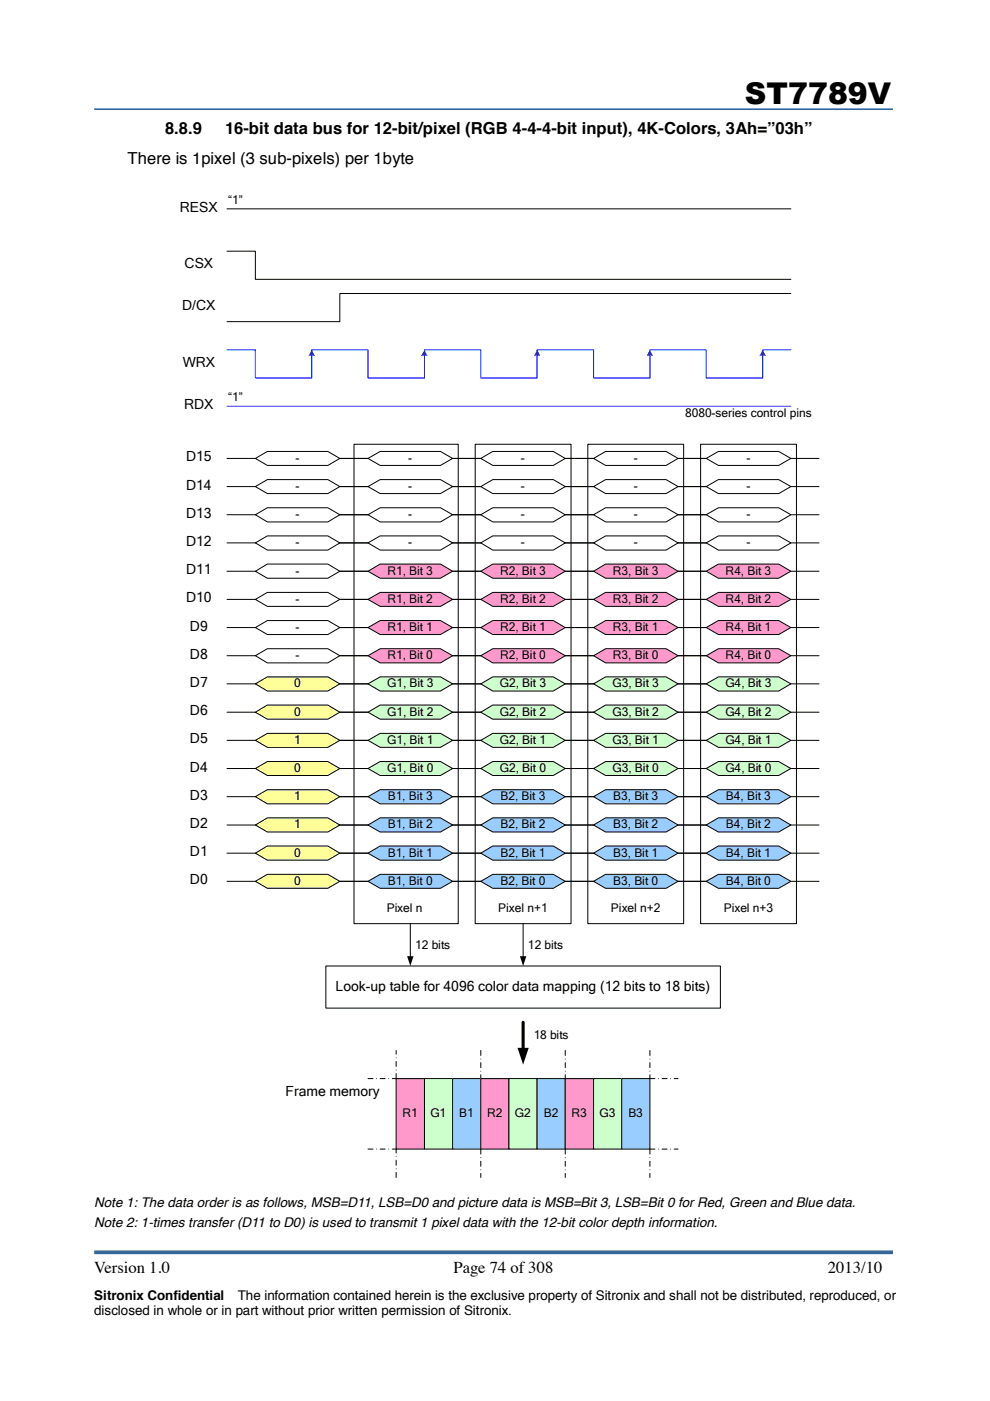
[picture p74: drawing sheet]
<svg xmlns="http://www.w3.org/2000/svg" width="210mm" height="297mm" viewBox="0 0 210 297" stroke-linecap="round" stroke-linejoin="round" font-family="sans-serif">
<defs><g id="words">
<text font-size="6.3" x="157.9" y="22">ST7789V</text>
<g font-size="3.5">
<text x="35" y="28.4">8.8.9</text>
<text x="47.7" y="28.4">16-bit data bus for 12-bit/pixel (RGB 4-4-4-bit input), 4K-Colors, 3Ah=”03h”</text>
<text x="27.1" y="34.8">There is 1pixel (3 sub-pixels) per 1byte</text>
<text x="20" y="270">Version 1.0</text>
<text x="96.1" y="270">Page 74 of 308</text>
<text x="175.5" y="270">2013/10</text>
</g>
<g font-size="3">
<text x="38.1" y="44.9">RESX</text>
<text x="39.1" y="56.9">CSX</text>
<text x="38.7" y="65.8">D/CX</text>
<text x="38.7" y="77.8">WRX</text>
<text x="39" y="86.7">RDX</text>
<text x="39.5" y="97.8">D15</text>
<text x="39.5" y="103.8">D14</text>
<text x="39.5" y="109.8">D13</text>
<text x="39.5" y="115.7">D12</text>
<text x="39.5" y="121.7">D11</text>
<text x="39.5" y="127.7">D10</text>
<text x="40.3" y="133.7">D9</text>
<text x="40.3" y="139.7">D8</text>
<text x="40.3" y="145.6">D7</text>
<text x="40.3" y="151.6">D6</text>
<text x="40.3" y="157.6">D5</text>
<text x="40.3" y="163.6">D4</text>
<text x="40.3" y="169.5">D3</text>
<text x="40.3" y="175.5">D2</text>
<text x="40.3" y="181.5">D1</text>
<text x="40.3" y="187.5">D0</text>
<text x="71.2" y="210.1">Look-up table for 4096 color data mapping (12 bits to 18 bits)</text>
<text x="60.5" y="232.3">Frame memory</text>
</g>
<g font-size="2.8">
<text x="20" y="255.9">Note 1: The data order is as follows, MSB=D11, LSB=D0 and picture data is MSB=Bit 3, LSB=Bit 0 for Red, Green and Blue data.</text>
<text x="20" y="260.2">Note 2: 1-times transfer (D11 to D0) is used to transmit 1 pixel data with the 12-bit color depth information.</text>
<text x="20" y="275.5">Sitronix Confidential</text>
<text x="50.4" y="275.5">The information contained herein is the exclusive property of Sitronix and shall not be distributed, reproduced, or</text>
<text x="20" y="278.8">disclosed in whole or in part without prior written permission of Sitronix.</text>
</g>
<g font-size="2.5">
<text x="48.4" y="43.2">“1”</text>
<text x="48.4" y="85.1">“1”</text>
<text x="145.2" y="88.3">8080-series control pins</text>
<text x="62.7" y="97.9">-</text>
<text x="86.6" y="97.9">-</text>
<text x="110.4" y="97.9">-</text>
<text x="134.4" y="97.9">-</text>
<text x="158.3" y="97.9">-</text>
<text x="62.7" y="103.9">-</text>
<text x="86.6" y="103.9">-</text>
<text x="110.4" y="103.9">-</text>
<text x="134.4" y="103.9">-</text>
<text x="158.3" y="103.9">-</text>
<text x="62.7" y="109.9">-</text>
<text x="86.6" y="109.9">-</text>
<text x="110.4" y="109.9">-</text>
<text x="134.4" y="109.9">-</text>
<text x="158.3" y="109.9">-</text>
<text x="62.7" y="115.9">-</text>
<text x="86.6" y="115.9">-</text>
<text x="110.4" y="115.9">-</text>
<text x="134.4" y="115.9">-</text>
<text x="158.3" y="115.9">-</text>
<text x="62.7" y="121.8">-</text>
<text x="82.2" y="121.8">R1, Bit 3</text>
<text x="106" y="121.8">R2, Bit 3</text>
<text x="130" y="121.8">R3, Bit 3</text>
<text x="153.8" y="121.8">R4, Bit 3</text>
<text x="62.7" y="127.8">-</text>
<text x="82.2" y="127.8">R1, Bit 2</text>
<text x="106" y="127.8">R2, Bit 2</text>
<text x="130" y="127.8">R3, Bit 2</text>
<text x="153.8" y="127.8">R4, Bit 2</text>
<text x="62.7" y="133.8">-</text>
<text x="82.2" y="133.8">R1, Bit 1</text>
<text x="106" y="133.8">R2, Bit 1</text>
<text x="130" y="133.8">R3, Bit 1</text>
<text x="153.8" y="133.8">R4, Bit 1</text>
<text x="62.7" y="139.8">-</text>
<text x="82.2" y="139.8">R1, Bit 0</text>
<text x="106" y="139.8">R2, Bit 0</text>
<text x="130" y="139.8">R3, Bit 0</text>
<text x="153.8" y="139.8">R4, Bit 0</text>
<text x="62.4" y="145.8">0</text>
<text x="82.1" y="145.8">G1, Bit 3</text>
<text x="106" y="145.8">G2, Bit 3</text>
<text x="129.9" y="145.8">G3, Bit 3</text>
<text x="153.8" y="145.8">G4, Bit 3</text>
<text x="62.4" y="151.7">0</text>
<text x="82.1" y="151.7">G1, Bit 2</text>
<text x="106" y="151.7">G2, Bit 2</text>
<text x="129.9" y="151.7">G3, Bit 2</text>
<text x="153.8" y="151.7">G4, Bit 2</text>
<text x="62.4" y="157.7">1</text>
<text x="82.1" y="157.7">G1, Bit 1</text>
<text x="106" y="157.7">G2, Bit 1</text>
<text x="129.9" y="157.7">G3, Bit 1</text>
<text x="153.8" y="157.7">G4, Bit 1</text>
<text x="62.4" y="163.7">0</text>
<text x="82.1" y="163.7">G1, Bit 0</text>
<text x="106" y="163.7">G2, Bit 0</text>
<text x="129.9" y="163.7">G3, Bit 0</text>
<text x="153.8" y="163.7">G4, Bit 0</text>
<text x="62.4" y="169.7">1</text>
<text x="82.2" y="169.7">B1, Bit 3</text>
<text x="106.1" y="169.7">B2, Bit 3</text>
<text x="130" y="169.7">B3, Bit 3</text>
<text x="153.9" y="169.7">B4, Bit 3</text>
<text x="62.4" y="175.6">1</text>
<text x="82.2" y="175.6">B1, Bit 2</text>
<text x="106.1" y="175.6">B2, Bit 2</text>
<text x="130" y="175.6">B3, Bit 2</text>
<text x="153.9" y="175.6">B4, Bit 2</text>
<text x="62.4" y="181.6">0</text>
<text x="82.2" y="181.6">B1, Bit 1</text>
<text x="106.1" y="181.6">B2, Bit 1</text>
<text x="130" y="181.6">B3, Bit 1</text>
<text x="153.9" y="181.6">B4, Bit 1</text>
<text x="62.4" y="187.6">0</text>
<text x="82.2" y="187.6">B1, Bit 0</text>
<text x="106.1" y="187.6">B2, Bit 0</text>
<text x="130" y="187.6">B3, Bit 0</text>
<text x="153.9" y="187.6">B4, Bit 0</text>
<text x="82" y="193.5">Pixel n</text>
<text x="105.6" y="193.5">Pixel n+1</text>
<text x="129.5" y="193.5">Pixel n+2</text>
<text x="153.5" y="193.5">Pixel n+3</text>
<text x="88.1" y="201.2">12 bits</text>
<text x="111.9" y="201.2">12 bits</text>
<text x="113.2" y="220.3">18 bits</text>
<text x="85.3" y="236.9">R1</text>
<text x="91.3" y="236.9">G1</text>
<text x="97.4" y="236.9">B1</text>
<text x="103.3" y="236.9">R2</text>
<text x="109.2" y="236.9">G2</text>
<text x="115.3" y="236.9">B2</text>
<text x="121.2" y="236.9">R3</text>
<text x="127.1" y="236.9">G3</text>
<text x="133.2" y="236.9">B3</text>
</g>
</g></defs>
<path d="M20 265.5h169.3" fill="none" stroke="#346799" stroke-width=".79" stroke-linecap="butt"/>
<path d="M20 23.2h169.3" fill="none" stroke="#346799" stroke-width=".35"/>
<path d="M148.5 94.2h20.4v101.6h-20.4z" fill-rule="evenodd" fill="#fff"/>
<path d="M148.5 94.2h20.4v101.6h-20.4z" fill="none" stroke="#010101" stroke-width=".21"/>
<path d="M124.6 94.2h20.3v101.6h-20.3z" fill-rule="evenodd" fill="#fff"/>
<path d="M124.6 94.2h20.3v101.6h-20.3z" fill="none" stroke="#010101" stroke-width=".21"/>
<path d="M100.8 94.2h20.3v101.6h-20.3z" fill-rule="evenodd" fill="#fff"/>
<path d="M100.8 94.2h20.3v101.6h-20.3z" fill="none" stroke="#010101" stroke-width=".21"/>
<path d="M75.1 94.2h22.1v101.6h-22.1z" fill-rule="evenodd" fill="#fff"/>
<path d="M75.1 94.2h22.1v101.6h-22.1z" fill="none" stroke="#010101" stroke-width=".21"/>
<path d="M54.1 97.2l2.6-1.5h12.8l2.6 1.5-2.6 1.5h-12.8z" fill-rule="evenodd" fill="#fff"/>
<path d="M48.1 97.2h6M54.1 97.2l2.6-1.5h12.8l2.6 1.5-2.6 1.5h-12.8zM72.1 97.2h5.9" fill="none" stroke="#010101" stroke-width=".21"/>
<path d="M48.1 74.2h6v5.9h12v-5.9h6M66.1 75.2v4.9M48.1 86.1h119.6" fill="none" stroke="#0101ff" stroke-width=".21"/>
<path d="M66.1 74.2l.7 1.3-.7-.1-.7 .1z" fill-rule="evenodd" fill="#0101ff"/>
<path d="M143.8 74.2h5.9v5.9h12v-5.9h6M161.7 75.2v4.9" fill="none" stroke="#0101ff" stroke-width=".21"/>
<path d="M161.7 74.2l.7 1.3-.7-.1-.7 .1z" fill-rule="evenodd" fill="#0101ff"/>
<path d="M119.8 74.2h6.1v5.9h11.9v-5.9h6M137.8 75.2v4.9" fill="none" stroke="#0101ff" stroke-width=".21"/>
<path d="M137.8 74.2l.7 1.3-.7-.1-.7 .1z" fill-rule="evenodd" fill="#0101ff"/>
<path d="M96 74.2h5.9v5.9h12v-5.9h5.9M113.9 75.2v4.9" fill="none" stroke="#0101ff" stroke-width=".21"/>
<path d="M113.9 74.2l.7 1.3-.7-.1-.7 .1z" fill-rule="evenodd" fill="#0101ff"/>
<path d="M72.1 74.2h5.9v5.9h12v-5.9h6M90 75.2v4.9" fill="none" stroke="#0101ff" stroke-width=".21"/>
<path d="M90 74.2l.7 1.3-.7-.1-.7 .1z" fill-rule="evenodd" fill="#0101ff"/>
<path d="M48.1 53.3h6v5.9h113.6M48.1 44.3h119.6M167.7 62.2h-95.6v6h-24" fill="none" stroke="#010101" stroke-width=".21"/>
<path d="M54.1 103.2l2.6-1.5h12.8l2.6 1.5-2.6 1.4h-12.8z" fill-rule="evenodd" fill="#fff"/>
<path d="M48.1 103.2h6M54.1 103.2l2.6-1.5h12.8l2.6 1.5-2.6 1.4h-12.8zM72.1 103.2h5.9" fill="none" stroke="#010101" stroke-width=".21"/>
<path d="M54.1 109.1l2.6-1.4h12.8l2.6 1.4-2.6 1.6h-12.8z" fill-rule="evenodd" fill="#fff"/>
<path d="M48.1 109.1h6M54.1 109.1l2.6-1.4h12.8l2.6 1.4-2.6 1.6h-12.8zM72.1 109.1h5.9" fill="none" stroke="#010101" stroke-width=".21"/>
<path d="M54.1 115.1l2.6-1.5h12.8l2.6 1.5-2.6 1.5h-12.8z" fill-rule="evenodd" fill="#fff"/>
<path d="M48.1 115.1h6M54.1 115.1l2.6-1.5h12.8l2.6 1.5-2.6 1.5h-12.8zM72.1 115.1h5.9" fill="none" stroke="#010101" stroke-width=".21"/>
<path d="M78 145l2.6-1.5h12.8l2.6 1.5-2.6 1.5h-12.8z" fill-rule="evenodd" fill="#cfc"/>
<path d="M72.1 145h5.9M78 145l2.6-1.5h12.8l2.6 1.5-2.6 1.5h-12.8zM96 145h5.9" fill="none" stroke="#010101" stroke-width=".21"/>
<path d="M54.1 121.1l2.6-1.5h12.8l2.6 1.5-2.6 1.5h-12.8z" fill-rule="evenodd" fill="#fff"/>
<path d="M48.1 121.1h6M54.1 121.1l2.6-1.5h12.8l2.6 1.5-2.6 1.5h-12.8zM72.1 121.1h5.9" fill="none" stroke="#010101" stroke-width=".21"/>
<path d="M78 151l2.6-1.5h12.8l2.6 1.5-2.6 1.5h-12.8z" fill-rule="evenodd" fill="#cfc"/>
<path d="M72.1 151h5.9M78 151l2.6-1.5h12.8l2.6 1.5-2.6 1.5h-12.8zM96 151h5.9" fill="none" stroke="#010101" stroke-width=".21"/>
<path d="M54.1 127.1l2.6-1.5h12.8l2.6 1.5-2.6 1.5h-12.8z" fill-rule="evenodd" fill="#fff"/>
<path d="M48.1 127.1h6M54.1 127.1l2.6-1.5h12.8l2.6 1.5-2.6 1.5h-12.8zM72.1 127.1h5.9" fill="none" stroke="#010101" stroke-width=".21"/>
<path d="M78 157l2.6-1.5h12.8l2.6 1.5-2.6 1.5h-12.8z" fill-rule="evenodd" fill="#cfc"/>
<path d="M72.1 157h5.9M78 157l2.6-1.5h12.8l2.6 1.5-2.6 1.5h-12.8zM96 157h5.9" fill="none" stroke="#010101" stroke-width=".21"/>
<path d="M54.1 133.1l2.6-1.5h12.8l2.6 1.5-2.6 1.4h-12.8z" fill-rule="evenodd" fill="#fff"/>
<path d="M48.1 133.1h6M54.1 133.1l2.6-1.5h12.8l2.6 1.5-2.6 1.4h-12.8zM72.1 133.1h5.9" fill="none" stroke="#010101" stroke-width=".21"/>
<path d="M78 162.9l2.6-1.4h12.8l2.6 1.4-2.6 1.5h-12.8z" fill-rule="evenodd" fill="#cfc"/>
<path d="M72.1 162.9h5.9M78 162.9l2.6-1.4h12.8l2.6 1.4-2.6 1.5h-12.8zM96 162.9h5.9" fill="none" stroke="#010101" stroke-width=".21"/>
<path d="M54.1 139l2.6-1.5h12.8l2.6 1.5-2.6 1.5h-12.8z" fill-rule="evenodd" fill="#fff"/>
<path d="M48.1 139h6M54.1 139l2.6-1.5h12.8l2.6 1.5-2.6 1.5h-12.8zM72.1 139h5.9M87 195.8v7.1" fill="none" stroke="#010101" stroke-width=".21"/>
<path d="M86.3 202.7h1.4l-.7 2.1z" fill="#010101"/>
<path d="M110.9 195.8v7.1" fill="none" stroke="#010101" stroke-width=".21"/>
<path d="M110.2 202.7h1.4l-.7 2.1z" fill="#010101"/>
<path d="M84 228.7h6v14.9h-6z" fill-rule="evenodd" fill="#f9c"/>
<path d="M84 228.7h6v14.9h-6z" fill="none" stroke="#010101" stroke-width=".21"/>
<path d="M90 228.7h6v14.9h-6z" fill-rule="evenodd" fill="#cfc"/>
<path d="M90 228.7h6v14.9h-6z" fill="none" stroke="#010101" stroke-width=".21"/>
<path d="M96 228.7h5.9v14.9h-5.9z" fill-rule="evenodd" fill="#9cf"/>
<path d="M96 228.7h5.9v14.9h-5.9z" fill="none" stroke="#010101" stroke-width=".21"/>
<path d="M78 228.7h6M84 228.7v-6M101.9 222.7v6M119.8 222.7v6M137.8 222.7v6M137.8 228.7h6M78 243.6h6M84 249.6v-6M101.9 243.6v6M119.8 243.6v6M137.8 243.6h6M137.8 243.6v6" fill="none" stroke="#010101" stroke-width=".21" stroke-dasharray="1.1 .8 0 .8"/>
<path d="M101.9 228.7h6v14.9h-6z" fill-rule="evenodd" fill="#f9c"/>
<path d="M101.9 228.7h6v14.9h-6z" fill="none" stroke="#010101" stroke-width=".21"/>
<path d="M107.9 228.7h6v14.9h-6z" fill-rule="evenodd" fill="#cfc"/>
<path d="M107.9 228.7h6v14.9h-6z" fill="none" stroke="#010101" stroke-width=".21"/>
<path d="M113.9 228.7h5.9v14.9h-5.9z" fill-rule="evenodd" fill="#9cf"/>
<path d="M113.9 228.7h5.9v14.9h-5.9z" fill="none" stroke="#010101" stroke-width=".21"/>
<path d="M119.8 228.7h6.1v14.9h-6.1z" fill-rule="evenodd" fill="#f9c"/>
<path d="M119.8 228.7h6.1v14.9h-6.1z" fill="none" stroke="#010101" stroke-width=".21"/>
<path d="M125.9 228.7h5.9v14.9h-5.9z" fill-rule="evenodd" fill="#cfc"/>
<path d="M125.9 228.7h5.9v14.9h-5.9z" fill="none" stroke="#010101" stroke-width=".21"/>
<path d="M131.8 228.7h6v14.9h-6z" fill-rule="evenodd" fill="#9cf"/>
<path d="M131.8 228.7h6v14.9h-6z" fill="none" stroke="#010101" stroke-width=".21"/>
<path d="M110.9 216.7v5.8" fill="none" stroke="#010101" stroke-width=".66"/>
<path d="M109.7 222.2h2.4l-1.2 3.5z" fill="#010101"/>
<path d="M78 121.1l2.6-1.5h12.8l2.6 1.5-2.6 1.5h-12.8z" fill-rule="evenodd" fill="#f9c"/>
<path d="M72.1 121.1h5.9M78 121.1l2.6-1.5h12.8l2.6 1.5-2.6 1.5h-12.8zM96 121.1h5.9" fill="none" stroke="#010101" stroke-width=".21"/>
<path d="M54.1 145l2.6-1.5h12.8l2.6 1.5-2.6 1.5h-12.8z" fill-rule="evenodd" fill="#ff9"/>
<path d="M48.1 145h6M54.1 145l2.6-1.5h12.8l2.6 1.5-2.6 1.5h-12.8zM72.1 145h5.9" fill="none" stroke="#010101" stroke-width=".21"/>
<path d="M78 127.1l2.6-1.5h12.8l2.6 1.5-2.6 1.5h-12.8z" fill-rule="evenodd" fill="#f9c"/>
<path d="M72.1 127.1h5.9M78 127.1l2.6-1.5h12.8l2.6 1.5-2.6 1.5h-12.8zM96 127.1h5.9" fill="none" stroke="#010101" stroke-width=".21"/>
<path d="M54.1 151l2.6-1.5h12.8l2.6 1.5-2.6 1.5h-12.8z" fill-rule="evenodd" fill="#ff9"/>
<path d="M48.1 151h6M54.1 151l2.6-1.5h12.8l2.6 1.5-2.6 1.5h-12.8zM72.1 151h5.9" fill="none" stroke="#010101" stroke-width=".21"/>
<path d="M78 133.1l2.6-1.5h12.8l2.6 1.5-2.6 1.4h-12.8z" fill-rule="evenodd" fill="#f9c"/>
<path d="M72.1 133.1h5.9M78 133.1l2.6-1.5h12.8l2.6 1.5-2.6 1.4h-12.8zM96 133.1h5.9" fill="none" stroke="#010101" stroke-width=".21"/>
<path d="M54.1 157l2.6-1.5h12.8l2.6 1.5-2.6 1.5h-12.8z" fill-rule="evenodd" fill="#ff9"/>
<path d="M48.1 157h6M54.1 157l2.6-1.5h12.8l2.6 1.5-2.6 1.5h-12.8zM72.1 157h5.9" fill="none" stroke="#010101" stroke-width=".21"/>
<path d="M78 139l2.6-1.5h12.8l2.6 1.5-2.6 1.5h-12.8z" fill-rule="evenodd" fill="#f9c"/>
<path d="M72.1 139h5.9M78 139l2.6-1.5h12.8l2.6 1.5-2.6 1.5h-12.8zM96 139h5.9" fill="none" stroke="#010101" stroke-width=".21"/>
<path d="M54.1 162.9l2.6-1.4h12.8l2.6 1.4-2.6 1.5h-12.8z" fill-rule="evenodd" fill="#ff9"/>
<path d="M48.1 162.9h6M54.1 162.9l2.6-1.4h12.8l2.6 1.4-2.6 1.5h-12.8zM72.1 162.9h5.9" fill="none" stroke="#010101" stroke-width=".21"/>
<path d="M54.1 168.9l2.6-1.5h12.8l2.6 1.5-2.6 1.5h-12.8z" fill-rule="evenodd" fill="#ff9"/>
<path d="M48.1 168.9h6M54.1 168.9l2.6-1.5h12.8l2.6 1.5-2.6 1.5h-12.8zM72.1 168.9h5.9" fill="none" stroke="#010101" stroke-width=".21"/>
<path d="M54.1 174.9l2.6-1.5h12.8l2.6 1.5-2.6 1.5h-12.8z" fill-rule="evenodd" fill="#ff9"/>
<path d="M48.1 174.9h6M54.1 174.9l2.6-1.5h12.8l2.6 1.5-2.6 1.5h-12.8zM72.1 174.9h5.9" fill="none" stroke="#010101" stroke-width=".21"/>
<path d="M54.1 180.9l2.6-1.5h12.8l2.6 1.5-2.6 1.5h-12.8z" fill-rule="evenodd" fill="#ff9"/>
<path d="M48.1 180.9h6M54.1 180.9l2.6-1.5h12.8l2.6 1.5-2.6 1.5h-12.8zM72.1 180.9h5.9" fill="none" stroke="#010101" stroke-width=".21"/>
<path d="M54.1 186.9l2.6-1.5h12.8l2.6 1.5-2.6 1.4h-12.8z" fill-rule="evenodd" fill="#ff9"/>
<path d="M48.1 186.9h6M54.1 186.9l2.6-1.5h12.8l2.6 1.5-2.6 1.4h-12.8zM72.1 186.9h5.9" fill="none" stroke="#010101" stroke-width=".21"/>
<path d="M78 97.2l2.6-1.5h12.8l2.6 1.5-2.6 1.5h-12.8z" fill-rule="evenodd" fill="#fff"/>
<path d="M72.1 97.2h5.9M78 97.2l2.6-1.5h12.8l2.6 1.5-2.6 1.5h-12.8zM96 97.2h5.9" fill="none" stroke="#010101" stroke-width=".21"/>
<path d="M78 103.2l2.6-1.5h12.8l2.6 1.5-2.6 1.4h-12.8z" fill-rule="evenodd" fill="#fff"/>
<path d="M72.1 103.2h5.9M78 103.2l2.6-1.5h12.8l2.6 1.5-2.6 1.4h-12.8zM96 103.2h5.9" fill="none" stroke="#010101" stroke-width=".21"/>
<path d="M78 109.1l2.6-1.4h12.8l2.6 1.4-2.6 1.6h-12.8z" fill-rule="evenodd" fill="#fff"/>
<path d="M72.1 109.1h5.9M78 109.1l2.6-1.4h12.8l2.6 1.4-2.6 1.6h-12.8zM96 109.1h5.9" fill="none" stroke="#010101" stroke-width=".21"/>
<path d="M78 115.1l2.6-1.5h12.8l2.6 1.5-2.6 1.5h-12.8z" fill-rule="evenodd" fill="#fff"/>
<path d="M72.1 115.1h5.9M78 115.1l2.6-1.5h12.8l2.6 1.5-2.6 1.5h-12.8zM96 115.1h5.9" fill="none" stroke="#010101" stroke-width=".21"/>
<path d="M78 168.9l2.6-1.5h12.8l2.6 1.5-2.6 1.5h-12.8z" fill-rule="evenodd" fill="#9cf"/>
<path d="M72.1 168.9h5.9M78 168.9l2.6-1.5h12.8l2.6 1.5-2.6 1.5h-12.8zM96 168.9h5.9" fill="none" stroke="#010101" stroke-width=".21"/>
<path d="M78 174.9l2.6-1.5h12.8l2.6 1.5-2.6 1.5h-12.8z" fill-rule="evenodd" fill="#9cf"/>
<path d="M72.1 174.9h5.9M78 174.9l2.6-1.5h12.8l2.6 1.5-2.6 1.5h-12.8zM96 174.9h5.9" fill="none" stroke="#010101" stroke-width=".21"/>
<path d="M78 180.9l2.6-1.5h12.8l2.6 1.5-2.6 1.5h-12.8z" fill-rule="evenodd" fill="#9cf"/>
<path d="M72.1 180.9h5.9M78 180.9l2.6-1.5h12.8l2.6 1.5-2.6 1.5h-12.8zM96 180.9h5.9" fill="none" stroke="#010101" stroke-width=".21"/>
<path d="M78 186.9l2.6-1.5h12.8l2.6 1.5-2.6 1.4h-12.8z" fill-rule="evenodd" fill="#9cf"/>
<path d="M72.1 186.9h5.9M78 186.9l2.6-1.5h12.8l2.6 1.5-2.6 1.4h-12.8zM96 186.9h5.9" fill="none" stroke="#010101" stroke-width=".21"/>
<path d="M101.9 145l2.6-1.5h12.8l2.5 1.5-2.5 1.5h-12.8z" fill-rule="evenodd" fill="#cfc"/>
<path d="M96 145h5.9M101.9 145l2.6-1.5h12.8l2.5 1.5-2.5 1.5h-12.8zM119.8 145h6.1" fill="none" stroke="#010101" stroke-width=".21"/>
<path d="M101.9 151l2.6-1.5h12.8l2.5 1.5-2.5 1.5h-12.8z" fill-rule="evenodd" fill="#cfc"/>
<path d="M96 151h5.9M101.9 151l2.6-1.5h12.8l2.5 1.5-2.5 1.5h-12.8zM119.8 151h6.1" fill="none" stroke="#010101" stroke-width=".21"/>
<path d="M101.9 157l2.6-1.5h12.8l2.5 1.5-2.5 1.5h-12.8z" fill-rule="evenodd" fill="#cfc"/>
<path d="M96 157h5.9M101.9 157l2.6-1.5h12.8l2.5 1.5-2.5 1.5h-12.8zM119.8 157h6.1" fill="none" stroke="#010101" stroke-width=".21"/>
<path d="M101.9 162.9l2.6-1.4h12.8l2.5 1.4-2.5 1.5h-12.8z" fill-rule="evenodd" fill="#cfc"/>
<path d="M96 162.9h5.9M101.9 162.9l2.6-1.4h12.8l2.5 1.4-2.5 1.5h-12.8zM119.8 162.9h6.1" fill="none" stroke="#010101" stroke-width=".21"/>
<path d="M101.9 121.1l2.6-1.5h12.8l2.5 1.5-2.5 1.5h-12.8z" fill-rule="evenodd" fill="#f9c"/>
<path d="M96 121.1h5.9M101.9 121.1l2.6-1.5h12.8l2.5 1.5-2.5 1.5h-12.8zM119.8 121.1h6.1" fill="none" stroke="#010101" stroke-width=".21"/>
<path d="M101.9 127.1l2.6-1.5h12.8l2.5 1.5-2.5 1.5h-12.8z" fill-rule="evenodd" fill="#f9c"/>
<path d="M96 127.1h5.9M101.9 127.1l2.6-1.5h12.8l2.5 1.5-2.5 1.5h-12.8zM119.8 127.1h6.1" fill="none" stroke="#010101" stroke-width=".21"/>
<path d="M101.9 133.1l2.6-1.5h12.8l2.5 1.5-2.5 1.4h-12.8z" fill-rule="evenodd" fill="#f9c"/>
<path d="M96 133.1h5.9M101.9 133.1l2.6-1.5h12.8l2.5 1.5-2.5 1.4h-12.8zM119.8 133.1h6.1" fill="none" stroke="#010101" stroke-width=".21"/>
<path d="M101.9 139l2.6-1.5h12.8l2.5 1.5-2.5 1.5h-12.8z" fill-rule="evenodd" fill="#f9c"/>
<path d="M96 139h5.9M101.9 139l2.6-1.5h12.8l2.5 1.5-2.5 1.5h-12.8zM119.8 139h6.1" fill="none" stroke="#010101" stroke-width=".21"/>
<path d="M101.9 97.2l2.6-1.5h12.8l2.5 1.5-2.5 1.5h-12.8z" fill-rule="evenodd" fill="#fff"/>
<path d="M96 97.2h5.9M101.9 97.2l2.6-1.5h12.8l2.5 1.5-2.5 1.5h-12.8zM119.8 97.2h6.1" fill="none" stroke="#010101" stroke-width=".21"/>
<path d="M101.9 103.2l2.6-1.5h12.8l2.5 1.5-2.5 1.4h-12.8z" fill-rule="evenodd" fill="#fff"/>
<path d="M96 103.2h5.9M101.9 103.2l2.6-1.5h12.8l2.5 1.5-2.5 1.4h-12.8zM119.8 103.2h6.1" fill="none" stroke="#010101" stroke-width=".21"/>
<path d="M101.9 109.1l2.6-1.4h12.8l2.5 1.4-2.5 1.6h-12.8z" fill-rule="evenodd" fill="#fff"/>
<path d="M96 109.1h5.9M101.9 109.1l2.6-1.4h12.8l2.5 1.4-2.5 1.6h-12.8zM119.8 109.1h6.1" fill="none" stroke="#010101" stroke-width=".21"/>
<path d="M101.9 115.1l2.6-1.5h12.8l2.5 1.5-2.5 1.5h-12.8z" fill-rule="evenodd" fill="#fff"/>
<path d="M96 115.1h5.9M101.9 115.1l2.6-1.5h12.8l2.5 1.5-2.5 1.5h-12.8zM119.8 115.1h6.1" fill="none" stroke="#010101" stroke-width=".21"/>
<path d="M101.9 168.9l2.6-1.5h12.8l2.5 1.5-2.5 1.5h-12.8z" fill-rule="evenodd" fill="#9cf"/>
<path d="M96 168.9h5.9M101.9 168.9l2.6-1.5h12.8l2.5 1.5-2.5 1.5h-12.8zM119.8 168.9h6.1" fill="none" stroke="#010101" stroke-width=".21"/>
<path d="M101.9 174.9l2.6-1.5h12.8l2.5 1.5-2.5 1.5h-12.8z" fill-rule="evenodd" fill="#9cf"/>
<path d="M96 174.9h5.9M101.9 174.9l2.6-1.5h12.8l2.5 1.5-2.5 1.5h-12.8zM119.8 174.9h6.1" fill="none" stroke="#010101" stroke-width=".21"/>
<path d="M101.9 180.9l2.6-1.5h12.8l2.5 1.5-2.5 1.5h-12.8z" fill-rule="evenodd" fill="#9cf"/>
<path d="M96 180.9h5.9M101.9 180.9l2.6-1.5h12.8l2.5 1.5-2.5 1.5h-12.8zM119.8 180.9h6.1" fill="none" stroke="#010101" stroke-width=".21"/>
<path d="M101.9 186.9l2.6-1.5h12.8l2.5 1.5-2.5 1.4h-12.8z" fill-rule="evenodd" fill="#9cf"/>
<path d="M96 186.9h5.9M101.9 186.9l2.6-1.5h12.8l2.5 1.5-2.5 1.4h-12.8zM119.8 186.9h6.1" fill="none" stroke="#010101" stroke-width=".21"/>
<path d="M125.9 145l2.5-1.5h12.8l2.6 1.5-2.6 1.5h-12.8z" fill-rule="evenodd" fill="#cfc"/>
<path d="M119.8 145h6.1M125.9 145l2.5-1.5h12.8l2.6 1.5-2.6 1.5h-12.8zM143.8 145h5.9" fill="none" stroke="#010101" stroke-width=".21"/>
<path d="M125.9 151l2.5-1.5h12.8l2.6 1.5-2.6 1.5h-12.8z" fill-rule="evenodd" fill="#cfc"/>
<path d="M119.8 151h6.1M125.9 151l2.5-1.5h12.8l2.6 1.5-2.6 1.5h-12.8zM143.8 151h5.9" fill="none" stroke="#010101" stroke-width=".21"/>
<path d="M125.9 157l2.5-1.5h12.8l2.6 1.5-2.6 1.5h-12.8z" fill-rule="evenodd" fill="#cfc"/>
<path d="M119.8 157h6.1M125.9 157l2.5-1.5h12.8l2.6 1.5-2.6 1.5h-12.8zM143.8 157h5.9" fill="none" stroke="#010101" stroke-width=".21"/>
<path d="M125.9 162.9l2.5-1.4h12.8l2.6 1.4-2.6 1.5h-12.8z" fill-rule="evenodd" fill="#cfc"/>
<path d="M119.8 162.9h6.1M125.9 162.9l2.5-1.4h12.8l2.6 1.4-2.6 1.5h-12.8zM143.8 162.9h5.9" fill="none" stroke="#010101" stroke-width=".21"/>
<path d="M125.9 121.1l2.5-1.5h12.8l2.6 1.5-2.6 1.5h-12.8z" fill-rule="evenodd" fill="#f9c"/>
<path d="M119.8 121.1h6.1M125.9 121.1l2.5-1.5h12.8l2.6 1.5-2.6 1.5h-12.8zM143.8 121.1h5.9" fill="none" stroke="#010101" stroke-width=".21"/>
<path d="M125.9 127.1l2.5-1.5h12.8l2.6 1.5-2.6 1.5h-12.8z" fill-rule="evenodd" fill="#f9c"/>
<path d="M119.8 127.1h6.1M125.9 127.1l2.5-1.5h12.8l2.6 1.5-2.6 1.5h-12.8zM143.8 127.1h5.9" fill="none" stroke="#010101" stroke-width=".21"/>
<path d="M125.9 133.1l2.5-1.5h12.8l2.6 1.5-2.6 1.4h-12.8z" fill-rule="evenodd" fill="#f9c"/>
<path d="M119.8 133.1h6.1M125.9 133.1l2.5-1.5h12.8l2.6 1.5-2.6 1.4h-12.8zM143.8 133.1h5.9" fill="none" stroke="#010101" stroke-width=".21"/>
<path d="M125.9 139l2.5-1.5h12.8l2.6 1.5-2.6 1.5h-12.8z" fill-rule="evenodd" fill="#f9c"/>
<path d="M119.8 139h6.1M125.9 139l2.5-1.5h12.8l2.6 1.5-2.6 1.5h-12.8zM143.8 139h5.9" fill="none" stroke="#010101" stroke-width=".21"/>
<path d="M125.9 97.2l2.5-1.5h12.8l2.6 1.5-2.6 1.5h-12.8z" fill-rule="evenodd" fill="#fff"/>
<path d="M119.8 97.2h6.1M125.9 97.2l2.5-1.5h12.8l2.6 1.5-2.6 1.5h-12.8zM143.8 97.2h5.9" fill="none" stroke="#010101" stroke-width=".21"/>
<path d="M125.9 103.2l2.5-1.5h12.8l2.6 1.5-2.6 1.4h-12.8z" fill-rule="evenodd" fill="#fff"/>
<path d="M119.8 103.2h6.1M125.9 103.2l2.5-1.5h12.8l2.6 1.5-2.6 1.4h-12.8zM143.8 103.2h5.9" fill="none" stroke="#010101" stroke-width=".21"/>
<path d="M125.9 109.1l2.5-1.4h12.8l2.6 1.4-2.6 1.6h-12.8z" fill-rule="evenodd" fill="#fff"/>
<path d="M119.8 109.1h6.1M125.9 109.1l2.5-1.4h12.8l2.6 1.4-2.6 1.6h-12.8zM143.8 109.1h5.9" fill="none" stroke="#010101" stroke-width=".21"/>
<path d="M125.9 115.1l2.5-1.5h12.8l2.6 1.5-2.6 1.5h-12.8z" fill-rule="evenodd" fill="#fff"/>
<path d="M119.8 115.1h6.1M125.9 115.1l2.5-1.5h12.8l2.6 1.5-2.6 1.5h-12.8zM143.8 115.1h5.9" fill="none" stroke="#010101" stroke-width=".21"/>
<path d="M125.9 168.9l2.5-1.5h12.8l2.6 1.5-2.6 1.5h-12.8z" fill-rule="evenodd" fill="#9cf"/>
<path d="M119.8 168.9h6.1M125.9 168.9l2.5-1.5h12.8l2.6 1.5-2.6 1.5h-12.8zM143.8 168.9h5.9" fill="none" stroke="#010101" stroke-width=".21"/>
<path d="M125.9 174.9l2.5-1.5h12.8l2.6 1.5-2.6 1.5h-12.8z" fill-rule="evenodd" fill="#9cf"/>
<path d="M119.8 174.9h6.1M125.9 174.9l2.5-1.5h12.8l2.6 1.5-2.6 1.5h-12.8zM143.8 174.9h5.9" fill="none" stroke="#010101" stroke-width=".21"/>
<path d="M125.9 180.9l2.5-1.5h12.8l2.6 1.5-2.6 1.5h-12.8z" fill-rule="evenodd" fill="#9cf"/>
<path d="M119.8 180.9h6.1M125.9 180.9l2.5-1.5h12.8l2.6 1.5-2.6 1.5h-12.8zM143.8 180.9h5.9" fill="none" stroke="#010101" stroke-width=".21"/>
<path d="M125.9 186.9l2.5-1.5h12.8l2.6 1.5-2.6 1.4h-12.8z" fill-rule="evenodd" fill="#9cf"/>
<path d="M119.8 186.9h6.1M125.9 186.9l2.5-1.5h12.8l2.6 1.5-2.6 1.4h-12.8zM143.8 186.9h5.9" fill="none" stroke="#010101" stroke-width=".21"/>
<path d="M149.7 145l2.6-1.5h12.8l2.6 1.5-2.6 1.5h-12.8z" fill-rule="evenodd" fill="#cfc"/>
<path d="M143.8 145h5.9M149.7 145l2.6-1.5h12.8l2.6 1.5-2.6 1.5h-12.8zM167.7 145h6" fill="none" stroke="#010101" stroke-width=".21"/>
<path d="M149.7 151l2.6-1.5h12.8l2.6 1.5-2.6 1.5h-12.8z" fill-rule="evenodd" fill="#cfc"/>
<path d="M143.8 151h5.9M149.7 151l2.6-1.5h12.8l2.6 1.5-2.6 1.5h-12.8zM167.7 151h6" fill="none" stroke="#010101" stroke-width=".21"/>
<path d="M149.7 157l2.6-1.5h12.8l2.6 1.5-2.6 1.5h-12.8z" fill-rule="evenodd" fill="#cfc"/>
<path d="M143.8 157h5.9M149.7 157l2.6-1.5h12.8l2.6 1.5-2.6 1.5h-12.8zM167.7 157h6" fill="none" stroke="#010101" stroke-width=".21"/>
<path d="M149.7 162.9l2.6-1.4h12.8l2.6 1.4-2.6 1.5h-12.8z" fill-rule="evenodd" fill="#cfc"/>
<path d="M143.8 162.9h5.9M149.7 162.9l2.6-1.4h12.8l2.6 1.4-2.6 1.5h-12.8zM167.7 162.9h6" fill="none" stroke="#010101" stroke-width=".21"/>
<path d="M149.7 121.1l2.6-1.5h12.8l2.6 1.5-2.6 1.5h-12.8z" fill-rule="evenodd" fill="#f9c"/>
<path d="M143.8 121.1h5.9M149.7 121.1l2.6-1.5h12.8l2.6 1.5-2.6 1.5h-12.8zM167.7 121.1h6" fill="none" stroke="#010101" stroke-width=".21"/>
<path d="M149.7 127.1l2.6-1.5h12.8l2.6 1.5-2.6 1.5h-12.8z" fill-rule="evenodd" fill="#f9c"/>
<path d="M143.8 127.1h5.9M149.7 127.1l2.6-1.5h12.8l2.6 1.5-2.6 1.5h-12.8zM167.7 127.1h6" fill="none" stroke="#010101" stroke-width=".21"/>
<path d="M149.7 133.1l2.6-1.5h12.8l2.6 1.5-2.6 1.4h-12.8z" fill-rule="evenodd" fill="#f9c"/>
<path d="M143.8 133.1h5.9M149.7 133.1l2.6-1.5h12.8l2.6 1.5-2.6 1.4h-12.8zM167.7 133.1h6" fill="none" stroke="#010101" stroke-width=".21"/>
<path d="M149.7 139l2.6-1.5h12.8l2.6 1.5-2.6 1.5h-12.8z" fill-rule="evenodd" fill="#f9c"/>
<path d="M143.8 139h5.9M149.7 139l2.6-1.5h12.8l2.6 1.5-2.6 1.5h-12.8zM167.7 139h6" fill="none" stroke="#010101" stroke-width=".21"/>
<path d="M149.7 97.2l2.6-1.5h12.8l2.6 1.5-2.6 1.5h-12.8z" fill-rule="evenodd" fill="#fff"/>
<path d="M143.8 97.2h5.9M149.7 97.2l2.6-1.5h12.8l2.6 1.5-2.6 1.5h-12.8zM167.7 97.2h6" fill="none" stroke="#010101" stroke-width=".21"/>
<path d="M149.7 103.2l2.6-1.5h12.8l2.6 1.5-2.6 1.4h-12.8z" fill-rule="evenodd" fill="#fff"/>
<path d="M143.8 103.2h5.9M149.7 103.2l2.6-1.5h12.8l2.6 1.5-2.6 1.4h-12.8zM167.7 103.2h6" fill="none" stroke="#010101" stroke-width=".21"/>
<path d="M149.7 109.1l2.6-1.4h12.8l2.6 1.4-2.6 1.6h-12.8z" fill-rule="evenodd" fill="#fff"/>
<path d="M143.8 109.1h5.9M149.7 109.1l2.6-1.4h12.8l2.6 1.4-2.6 1.6h-12.8zM167.7 109.1h6" fill="none" stroke="#010101" stroke-width=".21"/>
<path d="M149.7 115.1l2.6-1.5h12.8l2.6 1.5-2.6 1.5h-12.8z" fill-rule="evenodd" fill="#fff"/>
<path d="M143.8 115.1h5.9M149.7 115.1l2.6-1.5h12.8l2.6 1.5-2.6 1.5h-12.8zM167.7 115.1h6" fill="none" stroke="#010101" stroke-width=".21"/>
<path d="M149.7 168.9l2.6-1.5h12.8l2.6 1.5-2.6 1.5h-12.8z" fill-rule="evenodd" fill="#9cf"/>
<path d="M143.8 168.9h5.9M149.7 168.9l2.6-1.5h12.8l2.6 1.5-2.6 1.5h-12.8zM167.7 168.9h6" fill="none" stroke="#010101" stroke-width=".21"/>
<path d="M149.7 174.9l2.6-1.5h12.8l2.6 1.5-2.6 1.5h-12.8z" fill-rule="evenodd" fill="#9cf"/>
<path d="M143.8 174.9h5.9M149.7 174.9l2.6-1.5h12.8l2.6 1.5-2.6 1.5h-12.8zM167.7 174.9h6" fill="none" stroke="#010101" stroke-width=".21"/>
<path d="M149.7 180.9l2.6-1.5h12.8l2.6 1.5-2.6 1.5h-12.8z" fill-rule="evenodd" fill="#9cf"/>
<path d="M143.8 180.9h5.9M149.7 180.9l2.6-1.5h12.8l2.6 1.5-2.6 1.5h-12.8zM167.7 180.9h6" fill="none" stroke="#010101" stroke-width=".21"/>
<path d="M149.7 186.9l2.6-1.5h12.8l2.6 1.5-2.6 1.4h-12.8z" fill-rule="evenodd" fill="#9cf"/>
<path d="M143.8 186.9h5.9M149.7 186.9l2.6-1.5h12.8l2.6 1.5-2.6 1.4h-12.8zM167.7 186.9h6" fill="none" stroke="#010101" stroke-width=".21"/>
<path d="M69.1 204.8h83.6v8.9h-83.6z" fill-rule="evenodd" fill="#fff"/>
<path d="M69.1 204.8h83.6v8.9h-83.6z" fill="none" stroke="#010101" stroke-width=".21"/>
<use href="#words"/>
</svg>
